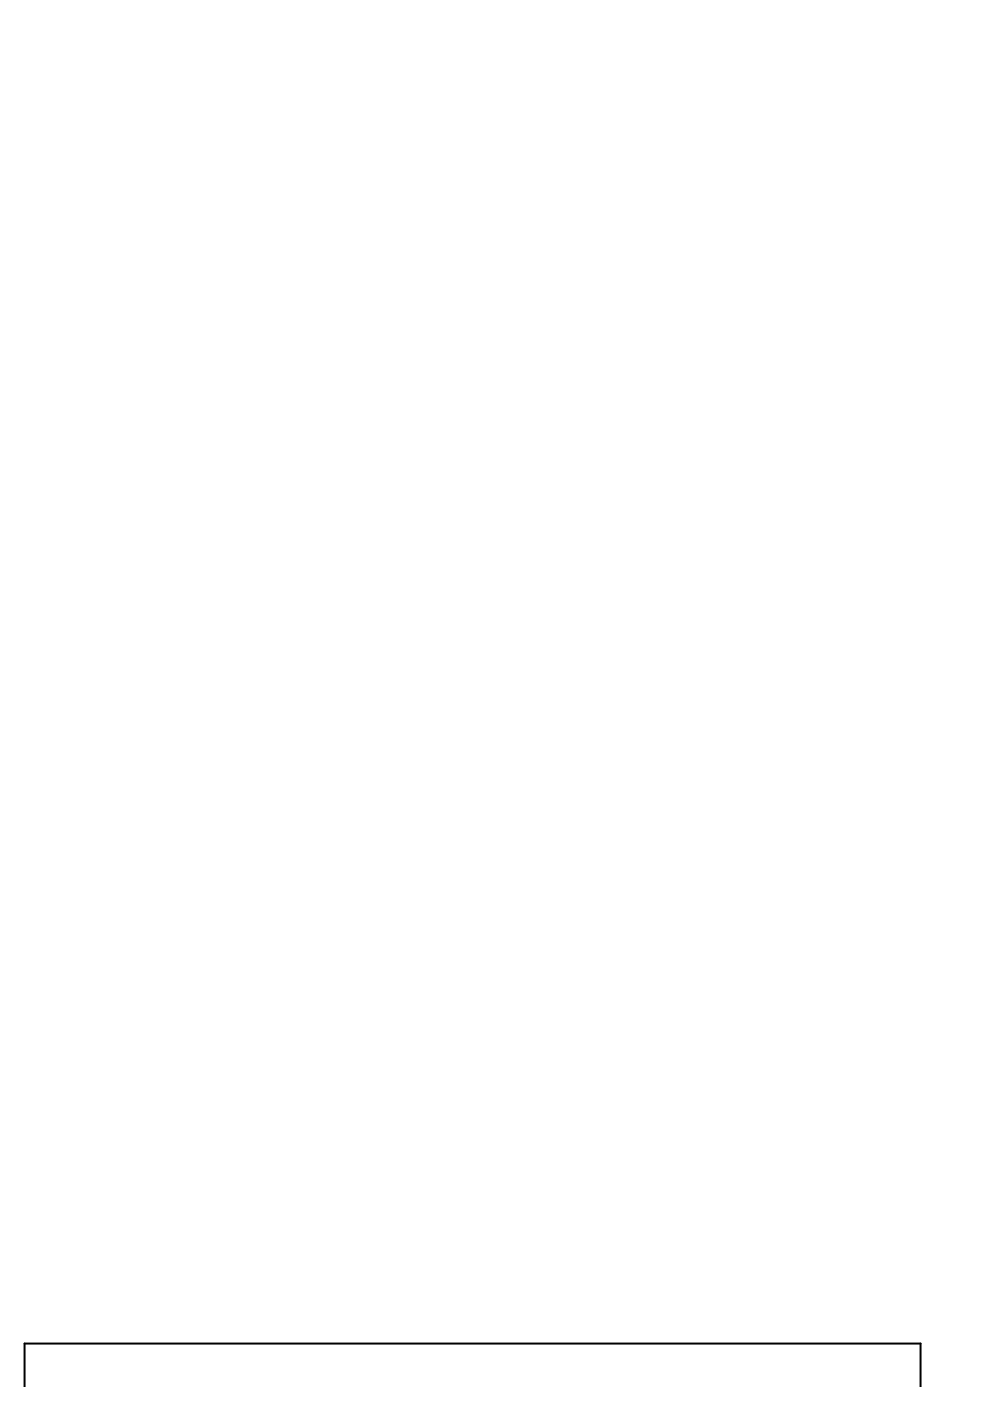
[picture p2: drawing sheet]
<svg xmlns="http://www.w3.org/2000/svg" width="210mm" height="297mm" viewBox="0 0 210 297" stroke-linecap="round" stroke-linejoin="round" font-family="sans-serif">
<path d="M5.2 294.1v-9.2h190v9.2" fill="none" stroke="#000" stroke-width=".42"/>
</svg>
